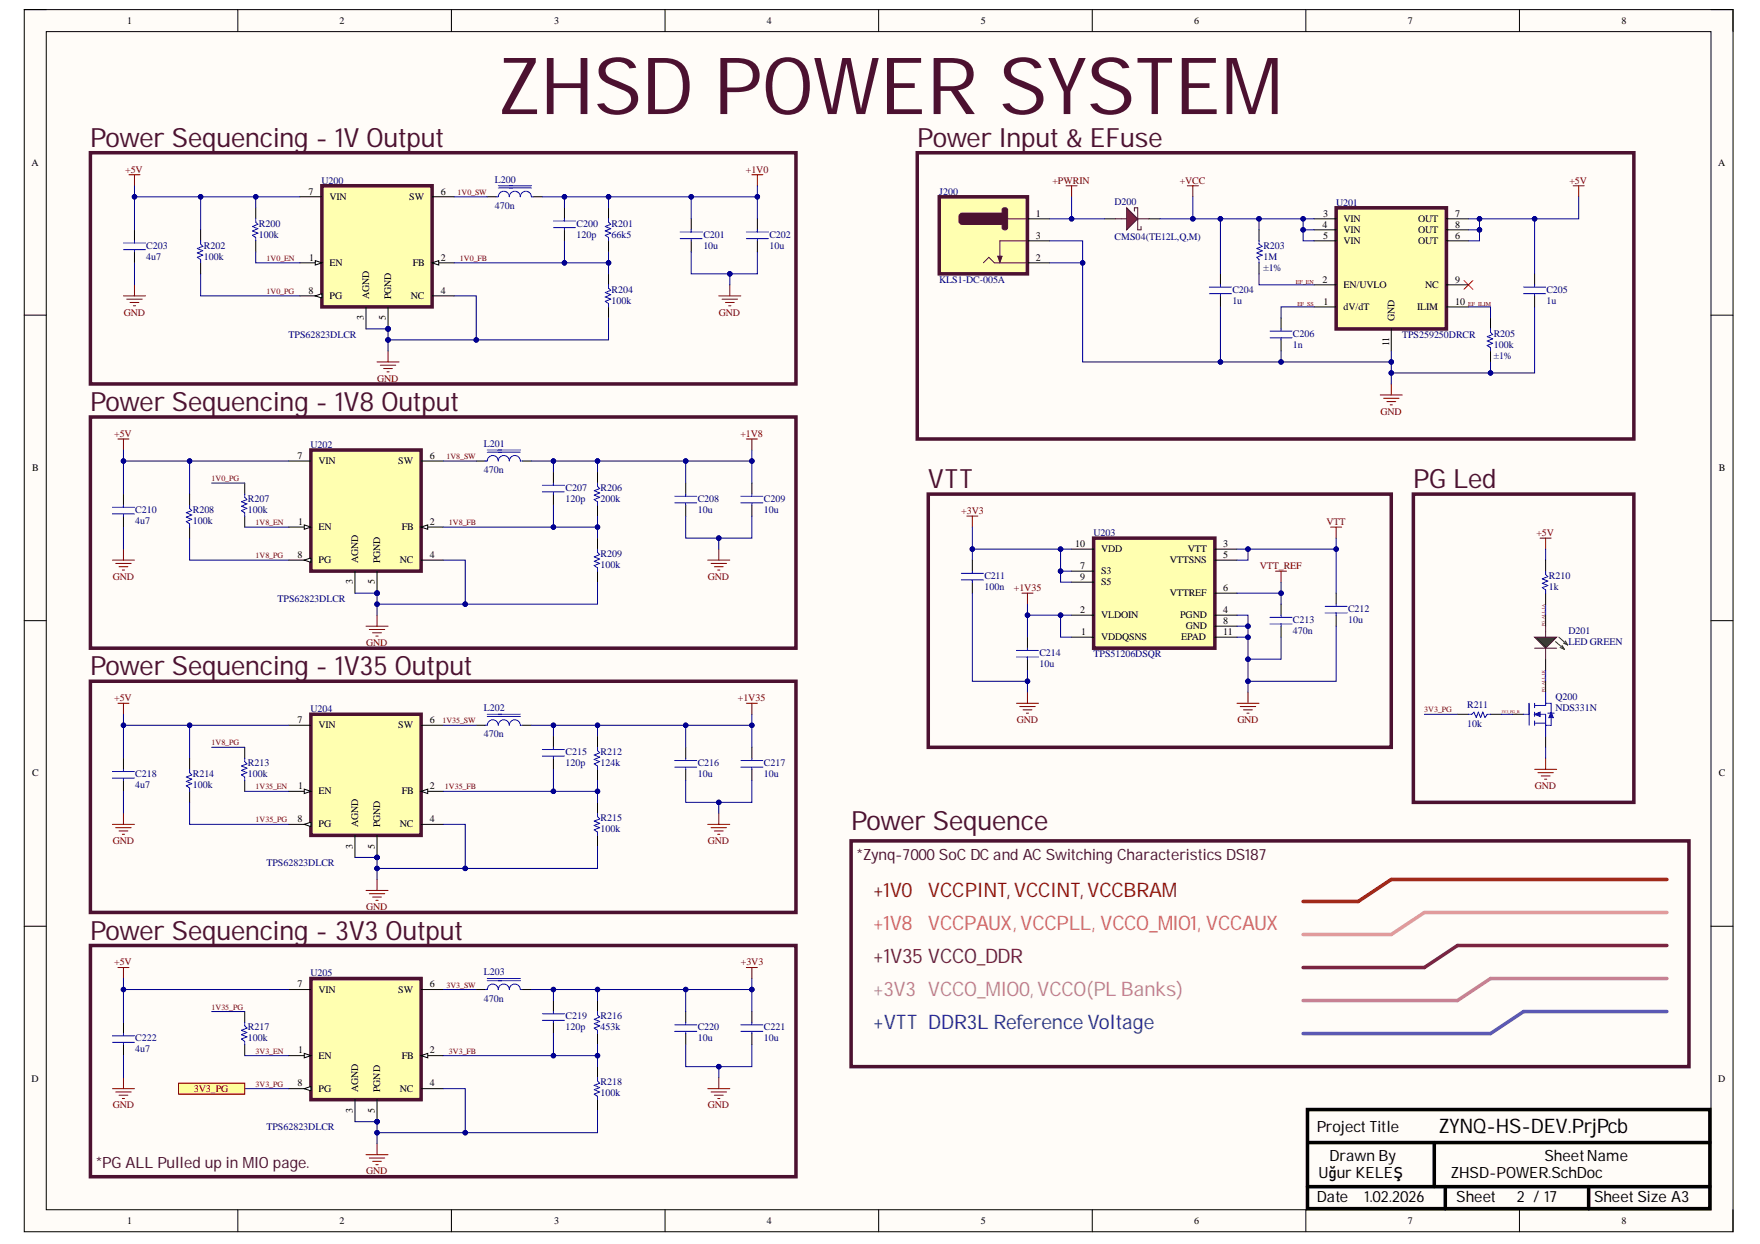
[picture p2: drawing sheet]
<svg xmlns="http://www.w3.org/2000/svg" width="297mm" height="210mm" viewBox="0 0 297 210" stroke-linecap="round" stroke-linejoin="round" font-family="sans-serif">
<defs><g id="words">
<text font-size="13.3" fill="#4c1130" x="84" y="19.2">ZHSD POWER SYSTEM</text>
<g font-size="4.5" fill="#4c1130">
<text x="15.2" y="24.8">Power Sequencing - 1V Output</text>
<text x="154.8" y="24.8">Power Input &amp; EFuse</text>
<text x="15.2" y="69.4">Power Sequencing - 1V8 Output</text>
<text x="156.7" y="82.4">VTT</text>
<text x="238.5" y="82.4">PG Led</text>
<text x="15.2" y="114">Power Sequencing - 1V35 Output</text>
<text x="143.6" y="140">Power Sequence</text>
<text x="15.2" y="158.6">Power Sequencing - 3V3 Output</text>
</g>
<g font-size="3.4" fill="#85200c">
<text x="147.4" y="151.4">+1V0</text>
<text x="156.7" y="151.4">VCCPINT, VCCINT, VCCBRAM</text>
</g>
<g font-size="3.4" fill="#e06666">
<text x="147.4" y="156.9">+1V8</text>
<text x="156.7" y="156.9">VCCPAUX, VCCPLL, VCCO_MIO1, VCCAUX</text>
</g>
<text font-size="3.4" fill="#741b47" x="147.4" y="162.5">+1V35 VCCO_DDR</text>
<text font-size="3.4" fill="#c27ba0" x="147.4" y="168.1">+3V3 VCCO_MIO0, VCCO(PL Banks)</text>
<text font-size="3.4" fill="#0b5394" x="147.4" y="173.6">+VTT DDR3L Reference Voltage</text>
<text font-size="3.4" x="242.8" y="191.1">ZYNQ-HS-DEV.PrjPcb</text>
<g font-size="2.6" fill="#4c1130">
<text x="144.6" y="145">*Zynq-7000 SoC DC and AC Switching Characteristics DS187</text>
<text x="16.1" y="197">*PG ALL Pulled up in MIO page.</text>
</g>
<g font-size="2.6">
<text x="222.3" y="191">Project Title</text>
<text x="224.4" y="195.9">Drawn By</text>
<text x="260.7" y="195.9">SheetName</text>
<text x="222.3" y="202.9">Date</text>
<text x="222.5" y="198.7">Uğur KELEŞ</text>
<text x="230.3" y="202.9">1.02.2026</text>
<text x="244.8" y="198.7">ZHSD-POWER.SchDoc</text>
<text x="245.8" y="202.9">Sheet</text>
<text x="256" y="202.9">2 / 17</text>
<text x="269" y="202.9">SheetSize A3</text>
</g>
<g font-size="1.7">
<text x="21.5" y="4">1</text>
<text x="57.3" y="4">2</text>
<text x="93.5" y="4">3</text>
<text x="129.4" y="4">4</text>
<text x="165.5" y="4">5</text>
<text x="201.6" y="4">6</text>
<text x="237.6" y="4">7</text>
<text x="273.7" y="4">8</text>
<text x="5.3" y="27.9">A</text>
<text x="290" y="27.9">A</text>
<text x="52.1" y="32.8">7</text>
<text x="55.6" y="33.8">VIN</text>
<text x="69.1" y="33.8">SW</text>
<text x="74.4" y="32.8">6</text>
<text x="174.8" y="36.6">1</text>
<text x="174.8" y="40.3">3</text>
<text x="223.2" y="38.4">4</text>
<text x="223.3" y="36.6">3</text>
<text x="223.3" y="40.3">5</text>
<text x="226.8" y="37.5">VIN</text>
<text x="226.8" y="39.3">VIN</text>
<text x="226.8" y="41.2">VIN</text>
<text x="239.4" y="41.2">OUT</text>
<text x="239.4" y="37.5">OUT</text>
<text x="239.4" y="39.3">OUT</text>
<text x="245.6" y="40.3">6</text>
<text x="245.6" y="36.6">7</text>
<text x="245.6" y="38.4">8</text>
<text x="52.2" y="44">1</text>
<text x="55.6" y="44.9">EN</text>
<text x="69.7" y="44.9">FB</text>
<text x="74.4" y="44">2</text>
<text x="174.8" y="44">2</text>
<text x="223.2" y="47.7">2</text>
<text x="245.6" y="47.7">9</text>
<text x="52.1" y="49.6">8</text>
<text x="55.6" y="50.5">PG</text>
<text x="61.4" y="53.9" transform="rotate(-90 61.4 53.9)">3</text>
<text x="62.3" y="50.5" transform="rotate(-90 62.3 50.5)">AGND</text>
<text x="66" y="50.5" transform="rotate(-90 66 50.5)">PGND</text>
<text x="69.3" y="50.5">NC</text>
<text x="74.4" y="49.6">4</text>
<text x="223.4" y="51.4">1</text>
<text x="226.8" y="52.3">dV/dT</text>
<text x="226.8" y="48.6">EN/UVLO</text>
<text x="239.2" y="52.3">ILIM</text>
<text x="240.5" y="48.6">NC</text>
<text x="245.6" y="51.4">10</text>
<text x="65.1" y="54" transform="rotate(-90 65.1 54)">5</text>
<text x="234.4" y="58.4" transform="rotate(-90 234.4 58.4)">11</text>
<text x="235.4" y="54.2" transform="rotate(-90 235.4 54.2)">GND</text>
<text x="50.2" y="77.4">7</text>
<text x="72.5" y="77.4">6</text>
<text x="5.4" y="79.5">B</text>
<text x="53.8" y="78.3">VIN</text>
<text x="67.2" y="78.3">SW</text>
<text x="290.1" y="79.5">B</text>
<text x="50.3" y="88.6">1</text>
<text x="53.8" y="89.5">EN</text>
<text x="67.8" y="89.5">FB</text>
<text x="72.5" y="88.6">2</text>
<text x="50.2" y="94.1">8</text>
<text x="53.8" y="95.1">PG</text>
<text x="60.5" y="95.1" transform="rotate(-90 60.5 95.1)">AGND</text>
<text x="64.2" y="95.1" transform="rotate(-90 64.2 95.1)">PGND</text>
<text x="67.5" y="95.1">NC</text>
<text x="72.5" y="94.1">4</text>
<text x="181.4" y="92.3">10</text>
<text x="182.3" y="96">7</text>
<text x="185.8" y="93.2">VDD</text>
<text x="197.4" y="95.1">VTTSNS</text>
<text x="200.5" y="93.2">VTT</text>
<text x="206.5" y="92.3">3</text>
<text x="206.5" y="94.1">5</text>
<text x="59.5" y="98.5" transform="rotate(-90 59.5 98.5)">3</text>
<text x="63.2" y="98.6" transform="rotate(-90 63.2 98.6)">5</text>
<text x="182.3" y="97.8">9</text>
<text x="185.8" y="96.9">S3</text>
<text x="185.8" y="98.8">S5</text>
<text x="197.4" y="100.6">VTTREF</text>
<text x="206.5" y="99.7">6</text>
<text x="182.3" y="103.4">2</text>
<text x="182.5" y="107.1">1</text>
<text x="185.8" y="104.3">VLDOIN</text>
<text x="199.2" y="104.3">PGND</text>
<text x="200.1" y="106.2">GND</text>
<text x="206.5" y="105.3">8</text>
<text x="206.5" y="103.4">4</text>
<text x="206.5" y="107.1">11</text>
<text x="185.8" y="108.1">VDDQSNS</text>
<text x="199.4" y="108.1">EPAD</text>
<text x="50.2" y="122">7</text>
<text x="53.8" y="122.9">VIN</text>
<text x="67.2" y="122.9">SW</text>
<text x="72.5" y="122">6</text>
<text x="5.4" y="131">C</text>
<text x="290.1" y="131">C</text>
<text x="50.3" y="133.1">1</text>
<text x="53.8" y="134.1">EN</text>
<text x="67.8" y="134.1">FB</text>
<text x="72.5" y="133.1">2</text>
<text x="50.2" y="138.7">8</text>
<text x="53.8" y="139.6">PG</text>
<text x="59.5" y="143.2" transform="rotate(-90 59.5 143.2)">3</text>
<text x="60.5" y="139.6" transform="rotate(-90 60.5 139.6)">AGND</text>
<text x="63.2" y="143.2" transform="rotate(-90 63.2 143.2)">5</text>
<text x="64.2" y="139.6" transform="rotate(-90 64.2 139.6)">PGND</text>
<text x="67.5" y="139.6">NC</text>
<text x="72.5" y="138.7">4</text>
<text x="50.2" y="166.6">7</text>
<text x="53.8" y="167.5">VIN</text>
<text x="67.2" y="167.5">SW</text>
<text x="72.5" y="166.6">6</text>
<text x="50.3" y="177.7">1</text>
<text x="53.8" y="178.6">EN</text>
<text x="67.8" y="178.6">FB</text>
<text x="72.5" y="177.7">2</text>
<text x="5.3" y="182.6">D</text>
<text x="50.2" y="183.3">8</text>
<text x="53.8" y="184.2">PG</text>
<text x="60.5" y="184.3" transform="rotate(-90 60.5 184.3)">AGND</text>
<text x="64.2" y="184.3" transform="rotate(-90 64.2 184.3)">PGND</text>
<text x="67.5" y="184.2">NC</text>
<text x="72.5" y="183.3">4</text>
<text x="290" y="182.6">D</text>
<text x="59.5" y="187.7" transform="rotate(-90 59.5 187.7)">3</text>
<text x="63.2" y="187.7" transform="rotate(-90 63.2 187.7)">5</text>
<text x="21.5" y="206.5">1</text>
<text x="57.3" y="206.5">2</text>
<text x="93.5" y="206.5">3</text>
<text x="129.4" y="206.5">4</text>
<text x="165.5" y="206.5">5</text>
<text x="201.6" y="206.5">6</text>
<text x="237.6" y="206.5">7</text>
<text x="273.7" y="206.5">8</text>
</g>
<g font-size="1.7" fill="#800000">
<text x="21.1" y="29.1">+5V</text>
<text x="125.9" y="29.1">+1V0</text>
<text x="177.6" y="31">+PWRIN</text>
<text x="199.1" y="31">+VCC</text>
<text x="264.9" y="31">+5V</text>
<text x="20.9" y="53.3">GND</text>
<text x="121.3" y="53.3">GND</text>
<text x="63.7" y="64.4">GND</text>
<text x="233" y="70">GND</text>
<text x="19.3" y="73.7">+5V</text>
<text x="125" y="73.7">+1V8</text>
<text x="162.2" y="86.7">+3V3</text>
<text x="223.9" y="88.6">VTT</text>
<text x="212.6" y="96">VTT_REF</text>
<text x="259.3" y="90.4">+5V</text>
<text x="19" y="97.8">GND</text>
<text x="119.5" y="97.8">GND</text>
<text x="171.1" y="99.7">+1V35</text>
<text x="61.8" y="109">GND</text>
<text x="19.3" y="118.3">+5V</text>
<text x="124.5" y="118.3">+1V35</text>
<text x="171.6" y="122">GND</text>
<text x="208.8" y="122">GND</text>
<text x="259.1" y="133.1">GND</text>
<text x="19" y="142.4">GND</text>
<text x="119.5" y="142.4">GND</text>
<text x="61.8" y="153.6">GND</text>
<text x="19.3" y="162.8">+5V</text>
<text x="125" y="162.8">+3V3</text>
<text x="32.7" y="184.2">3V3_PG</text>
<text x="19" y="187">GND</text>
<text x="119.5" y="187">GND</text>
<text x="61.8" y="198.1">GND</text>
</g>
<g font-size="1.7" fill="#000080">
<text x="54.3" y="31">U200</text>
<text x="83.5" y="30.8">L200</text>
<text x="83.5" y="35.2">470n</text>
<text x="158.5" y="32.8">J200</text>
<text x="188.1" y="34.5">D200</text>
<text x="225.5" y="34.7">U201</text>
<text x="24.7" y="42">C203</text>
<text x="34.4" y="42">R202</text>
<text x="43.7" y="38.2">R200</text>
<text x="43.7" y="40.1">100k</text>
<text x="97.3" y="38.2">C200</text>
<text x="97.3" y="40.1">120p</text>
<text x="103.2" y="38.2">R201</text>
<text x="103.2" y="40.1">66k5</text>
<text x="118.7" y="40.1">C201</text>
<text x="118.7" y="42">10u</text>
<text x="129.9" y="40.1">C202</text>
<text x="129.9" y="42">10u</text>
<text x="188.1" y="40.4">CMS04(TE12L,Q,M)</text>
<text x="213.2" y="42">R203</text>
<text x="24.7" y="43.8">4u7</text>
<text x="34.4" y="43.8">100k</text>
<text x="158.5" y="47.7">KLS1-DC-005A</text>
<text x="213.2" y="45.7">±1%</text>
<text x="213.2" y="43.8">1M</text>
<text x="103.2" y="49.4">R204</text>
<text x="103.2" y="51.2">100k</text>
<text x="208" y="49.4">C204</text>
<text x="208" y="51.2">1u</text>
<text x="261" y="49.4">C205</text>
<text x="261" y="51.2">1u</text>
<text x="48.7" y="57">TPS62823DLCR</text>
<text x="218.2" y="56.8">C206</text>
<text x="218.2" y="58.7">1n</text>
<text x="236.6" y="57">TPS259250DRCR</text>
<text x="252.1" y="56.8">R205</text>
<text x="252.1" y="58.7">100k</text>
<text x="252.1" y="60.5">±1%</text>
<text x="52.4" y="75.6">U202</text>
<text x="81.7" y="75.4">L201</text>
<text x="81.7" y="79.9">470n</text>
<text x="95.5" y="82.8">C207</text>
<text x="101.4" y="82.8">R206</text>
<text x="22.8" y="86.5">C210</text>
<text x="22.8" y="88.4">4u7</text>
<text x="32.6" y="86.5">R208</text>
<text x="32.6" y="88.4">100k</text>
<text x="41.9" y="84.7">R207</text>
<text x="41.9" y="86.5">100k</text>
<text x="95.5" y="84.7">120p</text>
<text x="101.4" y="84.7">200k</text>
<text x="117.8" y="84.7">C208</text>
<text x="117.8" y="86.5">10u</text>
<text x="128.9" y="84.7">C209</text>
<text x="128.9" y="86.5">10u</text>
<text x="101.4" y="94">R209</text>
<text x="101.4" y="95.8">100k</text>
<text x="184.6" y="90.4">U203</text>
<text x="46.8" y="101.6">TPS62823DLCR</text>
<text x="166.1" y="97.7">C211</text>
<text x="166.1" y="99.5">100n</text>
<text x="261.4" y="97.7">R210</text>
<text x="261.4" y="99.5">1k</text>
<text x="218.2" y="105.1">C213</text>
<text x="218.2" y="107">470n</text>
<text x="227.5" y="103.2">C212</text>
<text x="227.5" y="105.1">10u</text>
<text x="264.7" y="107">D201</text>
<text x="175.4" y="110.7">C214</text>
<text x="175.4" y="112.5">10u</text>
<text x="184.6" y="110.8">TPS51206DSQR</text>
<text x="264.7" y="108.8">LED GREEN</text>
<text x="81.7" y="120">L202</text>
<text x="247.6" y="119.5">R211</text>
<text x="262.5" y="118.1">Q200</text>
<text x="262.5" y="120">NDS331N</text>
<text x="52.4" y="120.1">U204</text>
<text x="81.7" y="124.4">470n</text>
<text x="247.6" y="122.7">10k</text>
<text x="22.8" y="131.1">C218</text>
<text x="32.6" y="131.1">R214</text>
<text x="41.9" y="129.2">R213</text>
<text x="41.9" y="131.1">100k</text>
<text x="95.5" y="127.4">C215</text>
<text x="95.5" y="129.2">120p</text>
<text x="101.4" y="127.4">R212</text>
<text x="101.4" y="129.2">124k</text>
<text x="117.8" y="129.2">C216</text>
<text x="117.8" y="131.1">10u</text>
<text x="128.9" y="129.2">C217</text>
<text x="128.9" y="131.1">10u</text>
<text x="22.8" y="133">4u7</text>
<text x="32.6" y="133">100k</text>
<text x="101.4" y="138.5">R215</text>
<text x="101.4" y="140.4">100k</text>
<text x="45" y="146.1">TPS62823DLCR</text>
<text x="52.4" y="164.7">U205</text>
<text x="81.7" y="164.5">L203</text>
<text x="41.9" y="173.8">R217</text>
<text x="81.7" y="169">470n</text>
<text x="95.5" y="172">C219</text>
<text x="95.5" y="173.8">120p</text>
<text x="101.4" y="172">R216</text>
<text x="101.4" y="173.8">453k</text>
<text x="117.8" y="173.8">C220</text>
<text x="128.9" y="173.8">C221</text>
<text x="22.8" y="175.7">C222</text>
<text x="22.8" y="177.5">4u7</text>
<text x="41.9" y="175.7">100k</text>
<text x="117.8" y="175.7">10u</text>
<text x="128.9" y="175.7">10u</text>
<text x="101.4" y="183.1">R218</text>
<text x="101.4" y="185">100k</text>
<text x="45" y="190.7">TPS62823DLCR</text>
</g>
<g font-size="1.4" fill="#800000">
<text x="77.2" y="32.9">1V0_SW</text>
<text x="45" y="44.1">1V0_EN</text>
<text x="77.6" y="44.1">1V0_FB</text>
<text x="45" y="49.6">1V0_PG</text>
<text x="75.3" y="77.5">1V8_SW</text>
<text x="35.7" y="81.2">1V0_PG</text>
<text x="43.1" y="88.6">1V8_EN</text>
<text x="75.8" y="88.6">1V8_FB</text>
<text x="43.1" y="94.2">1V8_PG</text>
<text x="35.7" y="125.8">1V8_PG</text>
<text x="74.7" y="122.1">1V35_SW</text>
<text x="240.4" y="120.2">3V3_PG</text>
<text x="43.1" y="133.2">1V35_EN</text>
<text x="75.1" y="133.2">1V35_FB</text>
<text x="43.1" y="138.8">1V35_PG</text>
<text x="75.3" y="166.6">3V3_SW</text>
<text x="35.7" y="170.4">1V35_PG</text>
<text x="43.1" y="177.8">3V3_EN</text>
<text x="75.8" y="177.8">3V3_FB</text>
<text x="43.1" y="183.4">3V3_PG</text>
</g>
<g font-size="1" fill="#800000">
<text x="218.7" y="47.9">EF_EN</text>
<text x="219" y="51.6">EF_SS</text>
<text x="247.8" y="51.6">EF_ILIM</text>
</g>
<g font-size=".7" fill="#800000">
<text x="260.7" y="105.7" transform="rotate(-90 260.7 105.7)">PG_ALL_LA</text>
<text x="260.7" y="116.8" transform="rotate(-90 260.7 116.8)">PG_ALL_LK</text>
<text x="253.4" y="120.4">3V3_PG_R</text>
</g>
</g></defs>
<path d="M4.1 1.6h288.4v206.2h-288.4z" fill-rule="evenodd" fill="#fffcf8"/>
<path d="M4.1 1.6h288.4v206.2h-288.4z" fill="none" stroke="#000" stroke-width=".17"/>
<path d="M7.8 5.3h281v198.8h-281z" fill-rule="evenodd" fill="#fffcf8"/>
<g fill="none" stroke="#000" stroke-width=".17">
<path d="M4.1 1.6h3.7M7.8 5.3h281v198.8h-281zM40.1 1.6v3.7M76.2 1.6v3.7M112.2 1.6v3.7M148.3 1.6v3.7M184.3 1.6v3.7M220.4 1.6v3.7M256.4 1.6v3.7M288.8 1.6h3.7v3.7M186.4 36.9h1.9M193.9 36.9h1.8"/>
<path d="M212.5 38.8v1.8M4.1 53.2h3.7M206 46.2v1.9M206 49.9v1.9M212.5 44.3v1.9M216.2 53.6v1.9M216.2 57.4v1.8M251.6 53.6v1.9M251.6 59.2v1.9M288.8 53.2h3.7M4.1 104.7h3.7M288.8 104.7h3.7"/>
<path d="M4.1 156.3h3.7M288.8 156.3h3.7M40.1 204.1v3.7M76.2 204.1v3.7M112.2 204.1v3.7M148.3 204.1v3.7M184.3 204.1v3.7M220.4 204.1v3.7M256.4 204.1v3.7M292.5 204.1v3.7"/>
</g>
<path d="M220.7 187.2h67.9v16.7h-67.9zM220.9 192.8h67.7M242.1 192.8v7.4M220.7 200.2h67.9M243.9 200.2v3.7M268.1 200.2v3.7" fill="none" stroke="#000" stroke-width=".59"/>
<path d="M247.1 47.3l1.5 1.5M248.6 47.3l-1.5 1.5" fill="none" stroke="#f00" stroke-width=".17"/>
<path d="M232.9 66.6h3.8M233.5 67.2h2.6M234.1 67.8h1.5M234.6 68.3h.4M234.8 64.8v1.8" fill="none" stroke="#800000" stroke-width=".17"/>
<path d="M204.1 49.6h3.7M204.1 48.4h3.7M206 48.1v.3M206 49.6v.3M212.5 40.6v.6l.5 .4-.9 .3 .9 .4-.9 .4 .9 .4-.9 .3 .4 .4v.5M214.3 57h3.8M214.3 55.9h3.8M216.2 55.5v.4M216.2 57v.4M251.6 55.5v.6l.3 .3-.9 .4 .9 .4-.9 .3 .9 .4-.9 .4 .6 .4v.5" fill="none" stroke="#00f" stroke-width=".17"/>
<path d="M189.2 36.9h1" fill="none" stroke="#4c1130" stroke-width=".17"/>
<path d="M190.2 35.1l1.8 1.8-1.8 1.9z" fill-rule="evenodd" fill="#741b47"/>
<path d="M188.3 36.9h.9M190.2 35.1l1.8 1.8-1.8 1.9zM191.5 35.6v-.5h.5v3.7h.6v-.6M192 36.9h1.9" fill="none" stroke="#4c1130" stroke-width=".17"/>
<path d="M179.9 31.3h1.9M180.9 31.3v1.9M200.4 31.3h1.8M201.3 31.3v1.9M265.5 31.3h1.9M266.4 31.3v1.9" fill="none" stroke="#800000" stroke-width=".17"/>
<path d="M259 46.2v1.9M259 49.9v1.9" fill="none" stroke="#000" stroke-width=".17"/>
<path d="M257.1 49.6h3.8M257.1 48.4h3.8M259 48.1v.3M259 49.6v.3" fill="none" stroke="#00f" stroke-width=".17"/>
<path d="M158.5 33.2h14.9v13h-14.9z" fill-rule="evenodd" fill="#ffffb0"/>
<path d="M158.5 33.2h14.9v13h-14.9z" fill="none" stroke="#4c1130" stroke-width=".59"/>
<path d="M173.4 36.9h3.7M173.4 40.6h3.7M173.4 44.3h3.7" fill="none" stroke="#000" stroke-width=".17"/>
<path d="M173.4 40.6h-4.6v3.4" fill="none" stroke="#4c1130" stroke-width=".17"/>
<path d="M168.4 43.2h.7l-.3 1.1z" fill="#4c1130"/>
<path d="M169.7 36.9h3.7M166 44.3l.9-.9 .9 .9h5.6M168.4 43.2h.7l-.3 1.1z" fill="none" stroke="#4c1130" stroke-width=".17"/>
<path d="M169.2 35.2l.3-.1a.43 .43 0 0 1 .6 .3v3a.47 .47 0 0 1-.5 .4 .47 .47 0 0 1-.5-.4z" fill="#4c1130"/>
<path d="M169.2 35.2l.3-.1a.43 .43 0 0 1 .6 .3v3a.47 .47 0 0 1-.5 .4 .47 .47 0 0 1-.5-.4z" fill="none" stroke="#4c1130" stroke-width=".17"/>
<path d="M162.1 36.4l.3-.2h6.5l.4 .2v.9v.2l-.4 .2h-6.5l-.2-.1-.1-.3z" fill="#4c1130"/>
<path d="M15.3 25.8h119v39h-119zM154.8 25.8h120.9v48.3h-120.9zM162.1 36.4l.3-.2h6.5l.4 .2v.9v.2l-.4 .2h-6.5l-.2-.1-.1-.3zM15.3 70.4h119v39h-119zM15.3 114.9h119v39.1h-119zM15.3 159.5h119v39h-119z" fill="none" stroke="#4c1130" stroke-width=".59"/>
<g fill="none" stroke="#800000" stroke-width=".17">
<path d="M21.8 29.5h1.8M22.7 29.5v1.8M126.9 29.5h1.9M127.8 29.5v1.8M20.8 49.9h3.8M21.4 50.5h2.6M22 51h1.4M22.5 51.6h.4M22.7 48.1v1.8M65.5 59.2v1.9M121.3 49.9h3.7M121.9 50.5h2.6"/>
<path d="M122.4 51h1.5M123 51.6h.4M123.2 48.1v1.8M19.9 74.1h1.9M20.8 74.1v1.8M63.6 61.1h3.8M64.2 61.6h2.6M64.7 62.2h1.5M65.3 62.7h.4M126 74.1h1.8M126.9 74.1v1.8M19 94.5h3.7"/>
<path d="M19.5 95.1h2.6M20.1 95.6h1.5M20.7 96.2h.3M20.8 92.7v1.8M119.4 94.5h3.8M120 95.1h2.6M120.6 95.6h1.5M121.1 96.2h.4M121.3 92.7v1.8M19.9 118.7h1.9M20.8 118.7v1.8M61.8 105.7h3.7"/>
<path d="M62.3 106.2h2.6M62.9 106.8h1.5M63.4 107.3h.4M63.6 103.8v1.9M126 118.7h1.8M126.9 118.7v1.8M19 139.1h3.7M19.5 139.7h2.6M20.8 137.2v1.9M119.4 139.1h3.8M120 139.7h2.6M121.3 137.2v1.9"/>
<path d="M20.1 140.2h1.5M20.7 140.8h.3M61.8 150.2h3.7M62.3 150.8h2.6M62.9 151.4h1.5M63.4 151.9h.4M63.6 148.4v1.8M120.6 140.2h1.5M121.1 140.8h.4M19.9 163.3h1.9M20.8 163.3v1.8M126 163.3h1.8"/>
<path d="M126.9 163.3v1.8M19 183.7h3.7M19.5 184.3h2.6M20.1 184.8h1.5M20.7 185.4h.3M20.8 181.8v1.9M61.8 194.8h3.7M62.3 195.4h2.6M62.9 196h1.5M63.4 196.5h.4M63.6 193v1.8M119.5 183.7h3.7"/>
<path d="M120 184.3h2.6M120.6 184.8h1.5M121.1 185.4h.4M121.3 181.8v1.9"/>
</g>
<g fill="none" stroke="#000" stroke-width=".17">
<path d="M22.7 38.8v1.8M82.2 33.2h1.5M90.1 33.2h1.4M95.3 35.1v1.8M95.3 38.8v1.8M102.7 35.1v1.8M116.7 36.9v1.9M127.8 36.9v1.9M22.7 42.5v1.8M102.7 40.6v1.9M116.7 40.6v1.9M127.8 40.6v1.9"/>
<path d="M80.4 77.8h1.5M88.2 77.8h1.5M93.4 79.6v1.9M100.8 79.6v1.9M20.8 83.4v1.8M20.8 87.1v1.8M93.4 83.4v1.8M100.8 85.2v1.9M115.7 81.5v1.9M115.7 85.2v1.9M126.9 81.5v1.9M126.9 85.2v1.9"/>
<path d="M20.8 127.9v1.9M20.8 131.7v1.8M80.4 122.4h1.5M88.2 122.4h1.5M93.4 124.2v1.9M93.4 127.9v1.9M115.7 126.1v1.8M115.7 129.8v1.9M126.9 126.1v1.8M126.9 129.8v1.9M20.8 172.5v1.9M20.8 176.3v1.8"/>
<path d="M80.4 167h1.5M88.2 167h1.5M93.4 168.8v1.9M93.4 172.5v1.9M100.8 168.8v1.9M100.8 174.4v1.9M115.7 170.7v1.8M115.7 174.4v1.9M126.9 170.7v1.8M126.9 174.4v1.9"/>
</g>
<g fill="none" stroke="#00f" stroke-width=".17">
<path d="M83.7 33.2h.4a.93 .93 0 0 1 .9-.9 .93 .93 0 0 1 1 .9 .93 .93 0 0 1 .9-.9 .93 .93 0 0 1 .9 .9 .93 .93 0 0 1 .9-.9 .93 .93 0 0 1 1 .9h.4M84.1 31.3h5.6M84.1 31.7h5.6M93.4 38.4h3.7M93.4 37.3h3.7M95.3 36.9v.4M95.3 38.4v.4M102.7 36.9v.6l.4 .3-1 .4 1 .4-1 .4 1 .3-1 .4 .6 .4v.5M114.8 39.1h3.7M116.7 38.8v.3M126 39.1h3.7M127.8 38.8v.3"/>
<path d="M20.8 42.1h3.8M20.8 41h3.8M22.7 40.6v.4M22.7 42.1v.4M114.8 40.3h3.7M116.7 40.3v.3M126 40.3h3.7M127.8 40.3v.3M81.9 77.8h.3a.93 .93 0 0 1 1-.9 .93 .93 0 0 1 .9 .9 .93 .93 0 0 1 .9-.9 .93 .93 0 0 1 1 .9 .93 .93 0 0 1 .9-.9 .93 .93 0 0 1 .9 .9h.4M82.2 75.9h5.6M82.2 76.3h5.6M19 86.7h3.7"/>
<path d="M19 85.6h3.7M20.8 85.2v.4M20.8 86.7v.4M91.5 83h3.8M91.5 81.9h3.8M93.4 81.5v.4M93.4 83v.4M100.8 81.5v.6l.4 .3-.9 .4 .9 .4-.9 .4 .9 .3-.9 .4 .5 .4v.5M113.9 84.8h3.7M113.9 83.7h3.7M115.7 83.4v.3M115.7 84.8v.4"/>
<path d="M125 84.8h3.8M125 83.7h3.8M126.9 83.4v.3M126.9 84.8v.4M19 131.3h3.7M19 130.2h3.7M20.8 129.8v.4M20.8 131.3v.4M81.9 122.4h.3a.93 .93 0 0 1 1-1 .93 .93 0 0 1 .9 1 .93 .93 0 0 1 .9-1 .93 .93 0 0 1 1 1 .93 .93 0 0 1 .9-1 .93 .93 0 0 1 .9 1h.4M82.2 120.5h5.6M82.2 120.9h5.6M91.5 127.6h3.8"/>
<path d="M91.5 126.5h3.8M93.4 126.1v.4M93.4 127.6v.3M113.9 129.4h3.7M113.9 128.3h3.7M115.7 127.9v.4M115.7 129.4v.4M125 129.4h3.8M125 128.3h3.8M126.9 127.9v.4M126.9 129.4v.4M19 175.9h3.7"/>
<path d="M19 174.8h3.7M20.8 174.4v.4M20.8 175.9v.4M81.9 167h.3a.93 .93 0 0 1 1-1 .93 .93 0 0 1 .9 1 .93 .93 0 0 1 .9-1 .93 .93 0 0 1 1 1 .93 .93 0 0 1 .9-1 .93 .93 0 0 1 .9 1h.4M82.2 165.1h5.6M82.2 165.5h5.6M91.5 172.2h3.8M91.5 171.1h3.8M93.4 170.7v.4M93.4 172.2v.3M100.8 170.7v.5l.4 .4-.9 .4 .9 .4-.9 .3 .9 .4-.9 .4 .5 .3v.6M113.9 174h3.7"/>
<path d="M113.9 172.9h3.7M115.7 172.5v.4M115.7 174v.4M125 174h3.8M125 172.9h3.8M126.9 172.5v.4M126.9 174v.4"/>
</g>
<path d="M281.3 148.4h-46.5l-5.6 3.7h-9.3" fill="none" stroke="#a61c00" stroke-width=".59"/>
<path d="M281.3 154h-40.9l-5.6 3.7h-14.9" fill="none" stroke="#ea9999" stroke-width=".59"/>
<path d="M281.3 159.5h-35.3l-5.6 3.8h-20.5" fill="none" stroke="#741b47" stroke-width=".59"/>
<path d="M281.3 165.1h-29.7l-5.6 3.7h-26.1" fill="none" stroke="#c27ba0" stroke-width=".59"/>
<path d="M281.3 170.7h-24.2l-5.5 3.7h-31.7" fill="none" stroke="#674ea7" stroke-width=".59"/>
<path d="M225.5 35.1h18.6v20.4h-18.6z" fill-rule="evenodd" fill="#ffffb0"/>
<path d="M225.5 35.1h18.6v20.4h-18.6z" fill="none" stroke="#4c1130" stroke-width=".59"/>
<path d="M221.8 36.9h3.7M221.8 38.8h3.7M244.1 36.9h3.7M244.1 38.8h3.7M221.8 51.8h3.7M221.8 48.1h3.7M221.8 40.6h3.7M234.8 55.5v3.7M244.1 51.8h3.7M244.1 48.1h3.7M244.1 40.6h3.7" fill="none" stroke="#000" stroke-width=".17"/>
<circle cx="65.5" cy="55.5" r=".37" fill="#000080"/>
<circle cx="65.5" cy="55.5" r=".37" fill="none" stroke="#000080" stroke-width=".17"/>
<path d="M54.3 31.3h18.6v20.5h-18.6z" fill-rule="evenodd" fill="#ffffb0"/>
<path d="M54.3 31.3h18.6v20.5h-18.6z" fill="none" stroke="#4c1130" stroke-width=".59"/>
<path d="M50.6 44.3h3.7" fill="none" stroke="#000" stroke-width=".17"/>
<path d="M53.2 44l1.1 .3-1.1 .4z" fill="#f8fcff"/>
<path d="M53.2 44l1.1 .3-1.1 .4zM72.9 44.3h3.8" fill="none" stroke="#000" stroke-width=".17"/>
<path d="M72.9 44.3l1.1-.3v.7z" fill="#f8fcff"/>
<path d="M61.8 51.8v3.7M65.5 51.8v3.7M72.9 44.3l1.1-.3v.7zM72.9 49.9h3.8" fill="none" stroke="#000" stroke-width=".17"/>
<circle cx="65.5" cy="55.5" r=".37" fill="#000080"/>
<circle cx="65.5" cy="55.5" r=".37" fill="none" stroke="#000080" stroke-width=".17"/>
<path d="M50.6 33.2h3.7M72.9 33.2h3.8M50.6 49.9h3.7" fill="none" stroke="#000" stroke-width=".17"/>
<path d="M53.2 49.9l1.1-.3v.7z" fill="#f8fcff"/>
<path d="M53.2 49.9l1.1-.3v.7z" fill="none" stroke="#000" stroke-width=".17"/>
<circle cx="63.6" cy="100.1" r=".37" fill="#000080"/>
<circle cx="63.6" cy="100.1" r=".37" fill="none" stroke="#000080" stroke-width=".17"/>
<path d="M52.5 75.9h18.6v20.5h-18.6z" fill-rule="evenodd" fill="#ffffb0"/>
<path d="M52.5 75.9h18.6v20.5h-18.6z" fill="none" stroke="#4c1130" stroke-width=".59"/>
<path d="M48.7 88.9h3.8" fill="none" stroke="#000" stroke-width=".17"/>
<path d="M51.4 88.6l1.1 .3-1.1 .4z" fill="#f8fcff"/>
<path d="M51.4 88.6l1.1 .3-1.1 .4zM71.1 88.9h3.7" fill="none" stroke="#000" stroke-width=".17"/>
<path d="M71.1 88.9l1.1-.3v.7z" fill="#f8fcff"/>
<path d="M59.9 96.4v3.7M63.6 96.4v3.7M71.1 88.9l1.1-.3v.7zM71.1 94.5h3.7" fill="none" stroke="#000" stroke-width=".17"/>
<circle cx="63.6" cy="100.1" r=".37" fill="#000080"/>
<circle cx="63.6" cy="100.1" r=".37" fill="none" stroke="#000080" stroke-width=".17"/>
<path d="M48.7 77.8h3.8M71.1 77.8h3.7M48.7 94.5h3.8" fill="none" stroke="#000" stroke-width=".17"/>
<path d="M51.4 94.5l1.1-.4v.8z" fill="#f8fcff"/>
<path d="M51.4 94.5l1.1-.4v.8z" fill="none" stroke="#000" stroke-width=".17"/>
<circle cx="63.6" cy="144.7" r=".37" fill="#000080"/>
<circle cx="63.6" cy="144.7" r=".37" fill="none" stroke="#000080" stroke-width=".17"/>
<path d="M52.5 120.5h18.6v20.5h-18.6z" fill-rule="evenodd" fill="#ffffb0"/>
<path d="M52.5 120.5h18.6v20.5h-18.6z" fill="none" stroke="#4c1130" stroke-width=".59"/>
<path d="M48.7 133.5h3.8" fill="none" stroke="#000" stroke-width=".17"/>
<path d="M51.4 133.2l1.1 .3-1.1 .4z" fill="#f8fcff"/>
<path d="M51.4 133.2l1.1 .3-1.1 .4zM71.1 133.5h3.7" fill="none" stroke="#000" stroke-width=".17"/>
<path d="M71.1 133.5l1.1-.3v.7z" fill="#f8fcff"/>
<path d="M71.1 133.5l1.1-.3v.7zM71.1 139.1h3.7M59.9 141v3.7M63.6 141v3.7" fill="none" stroke="#000" stroke-width=".17"/>
<circle cx="63.6" cy="144.7" r=".37" fill="#000080"/>
<circle cx="63.6" cy="144.7" r=".37" fill="none" stroke="#000080" stroke-width=".17"/>
<path d="M48.7 122.4h3.8M48.7 139.1h3.8M71.1 122.4h3.7" fill="none" stroke="#000" stroke-width=".17"/>
<path d="M51.4 139.1l1.1-.4v.8z" fill="#f8fcff"/>
<path d="M51.4 139.1l1.1-.4v.8z" fill="none" stroke="#000" stroke-width=".17"/>
<circle cx="63.6" cy="189.3" r=".37" fill="#000080"/>
<circle cx="63.6" cy="189.3" r=".37" fill="none" stroke="#000080" stroke-width=".17"/>
<path d="M52.5 165.1h18.6v20.4h-18.6z" fill-rule="evenodd" fill="#ffffb0"/>
<path d="M52.5 165.1h18.6v20.4h-18.6z" fill="none" stroke="#4c1130" stroke-width=".59"/>
<path d="M48.8 178.1h3.7" fill="none" stroke="#000" stroke-width=".17"/>
<path d="M51.4 177.7l1.1 .4-1.1 .4z" fill="#f8fcff"/>
<path d="M51.4 177.7l1.1 .4-1.1 .4zM71.1 178.1h3.7" fill="none" stroke="#000" stroke-width=".17"/>
<path d="M71.1 178.1l1.1-.4v.8z" fill="#f8fcff"/>
<path d="M71.1 178.1l1.1-.4v.8zM59.9 185.5v3.8M63.6 185.5v3.8M71.1 183.7h3.7" fill="none" stroke="#000" stroke-width=".17"/>
<circle cx="63.6" cy="189.3" r=".37" fill="#000080"/>
<circle cx="63.6" cy="189.3" r=".37" fill="none" stroke="#000080" stroke-width=".17"/>
<path d="M48.7 167h3.8M71.1 167h3.7M48.8 183.7h3.7" fill="none" stroke="#000" stroke-width=".17"/>
<path d="M51.4 183.7l1.1-.4v.8z" fill="#f8fcff"/>
<g fill="none" stroke="#000" stroke-width=".17">
<path d="M33.9 38.8v1.8M43.2 35.1v1.8M33.9 44.3v1.9M43.2 40.6v1.9M102.7 46.2v1.9M102.7 51.8v1.8M32 83.4v1.8M32 88.9v1.9M41.3 81.5v1.9M41.3 87.1v1.8M100.8 90.8v1.9M100.8 96.4v1.8"/>
<path d="M32 127.9v1.9M32 133.5v1.9M41.3 126.1v1.8M41.3 131.7v1.8M100.8 124.2v1.9M100.8 129.8v1.9M100.8 135.4v1.8M100.8 141v1.8M41.3 170.7v1.8M41.3 176.3v1.8M100.8 180v1.8M51.4 183.7l1.1-.4v.8z"/>
<path d="M100.8 185.5v1.9"/>
</g>
<path d="M43.2 36.9v.6l.3 .3-.9 .4 .9 .4-.9 .4 .9 .3-.9 .4 .6 .4v.5M33.9 40.6v.6l.3 .4-.9 .3 .9 .4-.9 .4 .9 .4-.9 .3 .6 .4v.5M102.7 48.1v.5l.4 .4-1 .4 1 .3-1 .4 1 .4-1 .4 .6 .3v.6M32 85.2v.6l.4 .4-1 .3 1 .4-1 .4 1 .3-1 .4 .6 .4v.5M41.3 83.4v.5l.4 .4-1 .4 1 .3-1 .4 1 .4-1 .4 .6 .3v.6M100.8 92.7v.5l.4 .4-.9 .4 .9 .3-.9 .4 .9 .4-.9 .3 .5 .4v.6M32 129.8v.6l.4 .3-1 .4 1 .4-1 .4 1 .3-1 .4 .6 .4v.5M41.3 127.9v.6l.4 .4-1 .4 1 .3-1 .4 1 .4-1 .3 .6 .4v.6M100.8 126.1v.6l.4 .3-.9 .4 .9 .4-.9 .3 .9 .4-.9 .4 .5 .4v.5M100.8 137.2v.6l.4 .4-.9 .3 .9 .4-.9 .4 .9 .4-.9 .3 .5 .4v.6M41.3 172.5v.6l.4 .4-.9 .3 .9 .4-.9 .4 .9 .4-.9 .3 .5 .4v.6M100.8 181.8v.6l.4 .4-.9 .3 .9 .4-.9 .4 .9 .4-.9 .3 .5 .4v.5" fill="none" stroke="#00f" stroke-width=".17"/>
<path d="M184.6 90.8h20.4v18.6h-20.4z" fill-rule="evenodd" fill="#ffffb0"/>
<path d="M156.7 83.4h78.1v42.7h-78.1zM184.6 90.8h20.4v18.6h-20.4z" fill="none" stroke="#4c1130" stroke-width=".59"/>
<g fill="none" stroke="#000" stroke-width=".17">
<path d="M164.1 94.5v1.9M164.1 98.2v1.9M180.9 96.4h3.7M180.9 98.2h3.7M180.9 92.7h3.7M205 92.7h3.8M205 94.5h3.8M173.4 107.5v1.9M173.4 111.2v1.9M180.9 103.8h3.7M180.9 107.5h3.7M205 105.7h3.8"/>
<path d="M205 103.8h3.8M205 107.5h3.8M205 100.1h3.8M216.2 101.9v1.9M216.2 105.7v1.8M225.5 100.1v1.8M225.5 103.8v1.9M260.9 115v1.8M255.3 120.5h1.8M260.9 124.2v1.9"/>
</g>
<g fill="none" stroke="#800000" stroke-width=".17">
<path d="M163.2 87.1h1.8M164.1 87.1v1.8M215.3 96.4h1.8M216.2 96.4v1.8M224.6 88.9h1.8M225.5 88.9v1.9M171.5 118.7h3.8M172.1 119.2h2.6M172.5 100.1h1.8M172.7 119.8h1.5M173.4 100.1v1.8M173.4 116.8v1.9"/>
<path d="M208.8 118.7h3.7M209.3 119.2h2.6M209.9 119.8h1.5M210.6 116.8v1.9M173.2 120.3h.4M210.4 120.3h.4"/>
</g>
<g fill="none" stroke="#00f" stroke-width=".17">
<path d="M162.2 97.9h3.8M162.2 96.7h3.8M164.1 96.4v.3M164.1 97.9v.3M171.5 110.9h3.8M171.5 109.8h3.8M173.4 109.4v.4M173.4 110.9v.3M214.3 105.3h3.8M214.3 104.2h3.8M216.2 103.8v.4M216.2 105.3v.4"/>
<path d="M223.6 103.4h3.8M223.6 102.3h3.8M225.5 101.9v.4M225.5 103.4v.4M258.1 118.7v3.7M259 118.7v.7M257.1 120.5h1M259 120.2v.7M259 121.6v.8"/>
</g>
<path d="M259 120.5l.9-.3v.7z" fill-rule="evenodd" fill="#00f"/>
<path d="M260.9 116.8v2.2h-1.9M260.9 118.7h.9v3.7h-.9M259 120.5l.9-.3v.7zM259 122h1.9M259.9 120.5h1v3.7" fill="none" stroke="#00f" stroke-width=".17"/>
<path d="M261.8 120.2l.4 .9h-.8z" fill="#00f"/>
<path d="M261.2 120.3h1.1M261.8 120.2l.4 .9h-.8z" fill="none" stroke="#00f" stroke-width=".17"/>
<path d="M259 129.8h3.7M259.6 130.4h2.6M260.1 130.9h1.5M260.7 131.5h.3M260.9 128v1.8" fill="none" stroke="#800000" stroke-width=".17"/>
<path d="M260.9 103.8v1.9M260.9 111.2v1.9" fill="none" stroke="#000" stroke-width=".17"/>
<path d="M260.9 106.6v.9" fill="none" stroke="#4c1130" stroke-width=".17"/>
<path d="M259 107.5h3.7l-1.8 1.9z" fill-rule="evenodd" fill="#274e13"/>
<path d="M259 107.5h3.7l-1.8 1.9zM259 109.4h3.7M260.9 105.7v.9M260.9 109.4v1.8" fill="none" stroke="#4c1130" stroke-width=".17"/>
<path d="M262.5 108.3l1.5 1.3M263.1 107.5l1.5 1.3M263.3 109.3l.7 .3M263.6 108.9l.4 .7M263.9 108.5l.7 .3M264.2 108.1l.4 .7" fill="none" stroke="#274e13" stroke-width=".17"/>
<path d="M259.9 90.8h1.9M260.9 90.8v1.9" fill="none" stroke="#800000" stroke-width=".17"/>
<path d="M246 120.5h1.8M251.6 120.5h1.8" fill="none" stroke="#000" stroke-width=".17"/>
<path d="M247.8 120.5h.6l.4-.3 .3 .9 .4-.9 .4 .9 .4-.9 .3 .9 .4-.6h.6" fill="none" stroke="#00f" stroke-width=".17"/>
<path d="M238.5 83.4h37.2v52h-37.2zM143.6 141.9h141.4v38.1h-141.4z" fill="none" stroke="#4c1130" stroke-width=".59"/>
<path d="M219.9 36.9h1.9" fill="none" stroke="#000080" stroke-width=".17"/>
<circle cx="219.9" cy="36.9" r=".37" fill="#000080"/>
<g fill="none" stroke="#000080" stroke-width=".17">
<path d="M219.9 38.8h1.9"/>
<circle cx="219.9" cy="36.9" r=".37"/>
</g>
<circle cx="219.9" cy="38.8" r=".37" fill="#000080"/>
<g fill="none" stroke="#000080" stroke-width=".17">
<path d="M234.8 59.2v5.6"/>
<circle cx="219.9" cy="38.8" r=".37"/>
</g>
<circle cx="234.8" cy="61.1" r=".37" fill="#000080"/>
<circle cx="234.8" cy="61.1" r=".37" fill="none" stroke="#000080" stroke-width=".17"/>
<circle cx="234.8" cy="62.9" r=".37" fill="#000080"/>
<g fill="none" stroke="#000080" stroke-width=".17">
<path d="M251.6 61.1v1.8h-16.8"/>
<circle cx="234.8" cy="62.9" r=".37"/>
</g>
<circle cx="234.8" cy="62.9" r=".37" fill="#000080"/>
<circle cx="234.8" cy="62.9" r=".37" fill="none" stroke="#000080" stroke-width=".17"/>
<circle cx="251.6" cy="62.9" r=".37" fill="#000080"/>
<g fill="none" stroke="#000080" stroke-width=".17">
<path d="M247.8 36.9h1.9v3.7h-1.9M247.8 51.8h3.8v1.8"/>
<circle cx="251.6" cy="62.9" r=".37"/>
</g>
<circle cx="249.7" cy="38.8" r=".37" fill="#000080"/>
<circle cx="249.7" cy="38.8" r=".37" fill="none" stroke="#000080" stroke-width=".17"/>
<circle cx="249.7" cy="36.9" r=".37" fill="#000080"/>
<g fill="none" stroke="#000080" stroke-width=".17">
<path d="M247.8 38.8h1.9"/>
<circle cx="249.7" cy="36.9" r=".37"/>
</g>
<circle cx="249.7" cy="38.8" r=".37" fill="#000080"/>
<g fill="none" stroke="#000080" stroke-width=".17">
<path d="M212.5 38.8v-1.9h7.4v3.7h1.9"/>
<circle cx="249.7" cy="38.8" r=".37"/>
</g>
<circle cx="219.9" cy="38.8" r=".37" fill="#000080"/>
<circle cx="219.9" cy="38.8" r=".37" fill="none" stroke="#000080" stroke-width=".17"/>
<circle cx="219.9" cy="36.9" r=".37" fill="#000080"/>
<circle cx="219.9" cy="36.9" r=".37" fill="none" stroke="#000080" stroke-width=".17"/>
<circle cx="212.5" cy="36.9" r=".37" fill="#000080"/>
<g fill="none" stroke="#000080" stroke-width=".17">
<path d="M212.5 46.2v1.9h9.3M216.2 59.2v1.9h18.6M221.8 51.8h-5.6v1.8"/>
<circle cx="212.5" cy="36.9" r=".37"/>
</g>
<circle cx="234.8" cy="61.1" r=".37" fill="#000080"/>
<circle cx="234.8" cy="61.1" r=".37" fill="none" stroke="#000080" stroke-width=".17"/>
<circle cx="216.2" cy="61.1" r=".37" fill="#000080"/>
<g fill="none" stroke="#000080" stroke-width=".17">
<path d="M177.1 44.3h5.6"/>
<circle cx="216.2" cy="61.1" r=".37"/>
</g>
<circle cx="182.7" cy="44.4" r=".37" fill="#000080"/>
<g fill="none" stroke="#000080" stroke-width=".17">
<path d="M177.1 36.9h9.3"/>
<circle cx="182.7" cy="44.4" r=".37"/>
</g>
<circle cx="180.9" cy="36.9" r=".37" fill="#000080"/>
<g fill="none" stroke="#000080" stroke-width=".17">
<path d="M180.9 33.2v3.7"/>
<circle cx="180.9" cy="36.9" r=".37"/>
</g>
<circle cx="180.9" cy="36.9" r=".37" fill="#000080"/>
<g fill="none" stroke="#000080" stroke-width=".17">
<path d="M201.3 33.2v3.7"/>
<circle cx="180.9" cy="36.9" r=".37"/>
</g>
<circle cx="201.3" cy="36.9" r=".37" fill="#000080"/>
<g fill="none" stroke="#000080" stroke-width=".17">
<path d="M249.7 36.9h9.3v9.3"/>
<circle cx="201.3" cy="36.9" r=".37"/>
</g>
<circle cx="249.7" cy="36.9" r=".37" fill="#000080"/>
<circle cx="249.7" cy="36.9" r=".37" fill="none" stroke="#000080" stroke-width=".17"/>
<circle cx="259" cy="36.9" r=".37" fill="#000080"/>
<g fill="none" stroke="#000080" stroke-width=".17">
<path d="M259 51.8v11.1h-7.4"/>
<circle cx="259" cy="36.9" r=".37"/>
</g>
<circle cx="251.6" cy="62.9" r=".37" fill="#000080"/>
<g fill="none" stroke="#000080" stroke-width=".17">
<path d="M266.4 33.2v3.7h-7.4"/>
<circle cx="251.6" cy="62.9" r=".37"/>
</g>
<circle cx="259" cy="36.9" r=".37" fill="#000080"/>
<g fill="none" stroke="#000080" stroke-width=".17">
<path d="M61.8 55.5h3.7"/>
<circle cx="259" cy="36.9" r=".37"/>
</g>
<circle cx="65.5" cy="55.5" r=".37" fill="#000080"/>
<g fill="none" stroke="#000080" stroke-width=".17">
<path d="M65.5 55.5v1.9"/>
<circle cx="65.5" cy="55.5" r=".37"/>
</g>
<circle cx="65.5" cy="55.5" r=".37" fill="#000080"/>
<circle cx="65.5" cy="55.5" r=".37" fill="none" stroke="#000080" stroke-width=".17"/>
<circle cx="65.5" cy="57.4" r=".37" fill="#000080"/>
<g fill="none" stroke="#000080" stroke-width=".17">
<path d="M76.7 49.9h3.7v7.5h-14.9"/>
<circle cx="65.5" cy="57.4" r=".37"/>
</g>
<circle cx="80.4" cy="57.4" r=".37" fill="#000080"/>
<circle cx="80.4" cy="57.4" r=".37" fill="none" stroke="#000080" stroke-width=".17"/>
<circle cx="65.5" cy="57.4" r=".37" fill="#000080"/>
<g fill="none" stroke="#000080" stroke-width=".17">
<path d="M76.7 33.2h5.5M22.7 44.3v3.8M43.2 42.5v1.8h7.4M102.7 42.5v1.8h-26"/>
<circle cx="65.5" cy="57.4" r=".37"/>
</g>
<circle cx="95.3" cy="44.4" r=".37" fill="#000080"/>
<circle cx="95.3" cy="44.4" r=".37" fill="none" stroke="#000080" stroke-width=".17"/>
<circle cx="102.7" cy="44.4" r=".37" fill="#000080"/>
<g fill="none" stroke="#000080" stroke-width=".17">
<path d="M102.7 53.6v3.8h-22.3"/>
<circle cx="102.7" cy="44.4" r=".37"/>
</g>
<circle cx="80.4" cy="57.4" r=".37" fill="#000080"/>
<g fill="none" stroke="#000080" stroke-width=".17">
<path d="M116.7 42.5v3.7h11.1v-3.7"/>
<circle cx="80.4" cy="57.4" r=".37"/>
</g>
<circle cx="123.2" cy="46.2" r=".37" fill="#000080"/>
<g fill="none" stroke="#000080" stroke-width=".17">
<path d="M123.2 46.2v1.9"/>
<circle cx="123.2" cy="46.2" r=".37"/>
</g>
<circle cx="123.2" cy="46.2" r=".37" fill="#000080"/>
<g fill="none" stroke="#000080" stroke-width=".17">
<path d="M33.9 33.2v5.6M33.9 46.2v3.7h16.7"/>
<circle cx="123.2" cy="46.2" r=".37"/>
</g>
<circle cx="33.9" cy="33.2" r=".37" fill="#000080"/>
<g fill="none" stroke="#000080" stroke-width=".17">
<path d="M22.7 31.3v1.9h27.9"/>
<circle cx="33.9" cy="33.2" r=".37"/>
</g>
<circle cx="22.7" cy="33.2" r=".37" fill="#000080"/>
<circle cx="22.7" cy="33.2" r=".37" fill="none" stroke="#000080" stroke-width=".17"/>
<circle cx="33.9" cy="33.2" r=".37" fill="#000080"/>
<circle cx="33.9" cy="33.2" r=".37" fill="none" stroke="#000080" stroke-width=".17"/>
<circle cx="43.2" cy="33.2" r=".37" fill="#000080"/>
<g fill="none" stroke="#000080" stroke-width=".17">
<path d="M102.7 33.2v1.9"/>
<circle cx="43.2" cy="33.2" r=".37"/>
</g>
<circle cx="102.7" cy="33.2" r=".37" fill="#000080"/>
<g fill="none" stroke="#000080" stroke-width=".17">
<path d="M102.7 44.3v1.9"/>
<circle cx="102.7" cy="33.2" r=".37"/>
</g>
<circle cx="102.7" cy="44.4" r=".37" fill="#000080"/>
<g fill="none" stroke="#000080" stroke-width=".17">
<path d="M95.3 40.6v3.7"/>
<circle cx="102.7" cy="44.4" r=".37"/>
</g>
<circle cx="95.3" cy="44.4" r=".37" fill="#000080"/>
<g fill="none" stroke="#000080" stroke-width=".17">
<path d="M95.3 33.2v1.9"/>
<circle cx="95.3" cy="44.4" r=".37"/>
</g>
<circle cx="95.3" cy="33.2" r=".37" fill="#000080"/>
<g fill="none" stroke="#000080" stroke-width=".17">
<path d="M43.2 33.2v1.9"/>
<circle cx="95.3" cy="33.2" r=".37"/>
</g>
<circle cx="43.2" cy="33.2" r=".37" fill="#000080"/>
<g fill="none" stroke="#000080" stroke-width=".17">
<path d="M22.7 33.2v5.6"/>
<circle cx="43.2" cy="33.2" r=".37"/>
</g>
<circle cx="22.7" cy="33.2" r=".37" fill="#000080"/>
<g fill="none" stroke="#000080" stroke-width=".17">
<path d="M59.9 100.1h3.7"/>
<circle cx="22.7" cy="33.2" r=".37"/>
</g>
<circle cx="63.6" cy="100.1" r=".37" fill="#000080"/>
<g fill="none" stroke="#000080" stroke-width=".17">
<path d="M63.6 100.1v3.7"/>
<circle cx="63.6" cy="100.1" r=".37"/>
</g>
<circle cx="63.6" cy="100.1" r=".37" fill="#000080"/>
<circle cx="63.6" cy="100.1" r=".37" fill="none" stroke="#000080" stroke-width=".17"/>
<circle cx="63.6" cy="101.9" r=".37" fill="#000080"/>
<g fill="none" stroke="#000080" stroke-width=".17">
<path d="M74.8 94.5h3.7v7.4h-14.9"/>
<circle cx="63.6" cy="101.9" r=".37"/>
</g>
<circle cx="78.5" cy="101.9" r=".37" fill="#000080"/>
<circle cx="78.5" cy="101.9" r=".37" fill="none" stroke="#000080" stroke-width=".17"/>
<circle cx="63.6" cy="101.9" r=".37" fill="#000080"/>
<g fill="none" stroke="#000080" stroke-width=".17">
<path d="M74.8 77.8h5.6M20.8 88.9v3.8M41.3 88.9h7.4M100.8 87.1v1.8h-26"/>
<circle cx="63.6" cy="101.9" r=".37"/>
</g>
<circle cx="93.4" cy="88.9" r=".37" fill="#000080"/>
<circle cx="93.4" cy="88.9" r=".37" fill="none" stroke="#000080" stroke-width=".17"/>
<circle cx="100.8" cy="88.9" r=".37" fill="#000080"/>
<g fill="none" stroke="#000080" stroke-width=".17">
<path d="M100.8 98.2v3.7h-22.3"/>
<circle cx="100.8" cy="88.9" r=".37"/>
</g>
<circle cx="78.5" cy="101.9" r=".37" fill="#000080"/>
<g fill="none" stroke="#000080" stroke-width=".17">
<path d="M126.9 75.9v1.9h-11.2"/>
<circle cx="78.5" cy="101.9" r=".37"/>
</g>
<circle cx="115.7" cy="77.8" r=".37" fill="#000080"/>
<circle cx="115.7" cy="77.8" r=".37" fill="none" stroke="#000080" stroke-width=".17"/>
<circle cx="126.9" cy="77.8" r=".37" fill="#000080"/>
<g fill="none" stroke="#000080" stroke-width=".17">
<path d="M126.9 77.8v3.7"/>
<circle cx="126.9" cy="77.8" r=".37"/>
</g>
<circle cx="126.9" cy="77.8" r=".37" fill="#000080"/>
<g fill="none" stroke="#000080" stroke-width=".17">
<path d="M115.7 87.1v3.7h11.2v-3.7"/>
<circle cx="126.9" cy="77.8" r=".37"/>
</g>
<circle cx="121.3" cy="90.8" r=".37" fill="#000080"/>
<g fill="none" stroke="#000080" stroke-width=".17">
<path d="M121.3 90.8v1.9"/>
<circle cx="121.3" cy="90.8" r=".37"/>
</g>
<circle cx="121.3" cy="90.8" r=".37" fill="#000080"/>
<g fill="none" stroke="#000080" stroke-width=".17">
<path d="M32 77.8v5.6M32 90.8v3.7h16.7"/>
<circle cx="121.3" cy="90.8" r=".37"/>
</g>
<circle cx="32" cy="77.8" r=".37" fill="#000080"/>
<g fill="none" stroke="#000080" stroke-width=".17">
<path d="M20.8 75.9v1.9h27.9"/>
<circle cx="32" cy="77.8" r=".37"/>
</g>
<circle cx="20.8" cy="77.8" r=".37" fill="#000080"/>
<circle cx="20.8" cy="77.8" r=".37" fill="none" stroke="#000080" stroke-width=".17"/>
<circle cx="32" cy="77.8" r=".37" fill="#000080"/>
<g fill="none" stroke="#000080" stroke-width=".17">
<path d="M100.8 77.8v1.8"/>
<circle cx="32" cy="77.8" r=".37"/>
</g>
<circle cx="100.8" cy="77.8" r=".37" fill="#000080"/>
<g fill="none" stroke="#000080" stroke-width=".17">
<path d="M100.8 88.9v1.9"/>
<circle cx="100.8" cy="77.8" r=".37"/>
</g>
<circle cx="100.8" cy="88.9" r=".37" fill="#000080"/>
<g fill="none" stroke="#000080" stroke-width=".17">
<path d="M93.4 85.2v3.7"/>
<circle cx="100.8" cy="88.9" r=".37"/>
</g>
<circle cx="93.4" cy="88.9" r=".37" fill="#000080"/>
<g fill="none" stroke="#000080" stroke-width=".17">
<path d="M93.4 77.8v1.8"/>
<circle cx="93.4" cy="88.9" r=".37"/>
</g>
<circle cx="93.4" cy="77.8" r=".37" fill="#000080"/>
<g fill="none" stroke="#000080" stroke-width=".17">
<path d="M89.7 77.8h26v3.7"/>
<circle cx="93.4" cy="77.8" r=".37"/>
</g>
<circle cx="115.7" cy="77.8" r=".37" fill="#000080"/>
<circle cx="115.7" cy="77.8" r=".37" fill="none" stroke="#000080" stroke-width=".17"/>
<circle cx="100.8" cy="77.8" r=".37" fill="#000080"/>
<circle cx="100.8" cy="77.8" r=".37" fill="none" stroke="#000080" stroke-width=".17"/>
<circle cx="93.4" cy="77.8" r=".37" fill="#000080"/>
<g fill="none" stroke="#000080" stroke-width=".17">
<path d="M20.8 77.8v5.6"/>
<circle cx="93.4" cy="77.8" r=".37"/>
</g>
<circle cx="20.8" cy="77.8" r=".37" fill="#000080"/>
<g fill="none" stroke="#000080" stroke-width=".17">
<path d="M35.7 81.5h5.6M59.9 144.7h3.7"/>
<circle cx="20.8" cy="77.8" r=".37"/>
</g>
<circle cx="63.6" cy="144.7" r=".37" fill="#000080"/>
<g fill="none" stroke="#000080" stroke-width=".17">
<path d="M63.6 144.7v3.7"/>
<circle cx="63.6" cy="144.7" r=".37"/>
</g>
<circle cx="63.6" cy="144.7" r=".37" fill="#000080"/>
<circle cx="63.6" cy="144.7" r=".37" fill="none" stroke="#000080" stroke-width=".17"/>
<circle cx="63.6" cy="146.5" r=".37" fill="#000080"/>
<g fill="none" stroke="#000080" stroke-width=".17">
<path d="M74.8 139.1h3.7v7.4h-14.9"/>
<circle cx="63.6" cy="146.5" r=".37"/>
</g>
<circle cx="78.5" cy="146.5" r=".37" fill="#000080"/>
<circle cx="78.5" cy="146.5" r=".37" fill="none" stroke="#000080" stroke-width=".17"/>
<circle cx="63.6" cy="146.5" r=".37" fill="#000080"/>
<g fill="none" stroke="#000080" stroke-width=".17">
<path d="M20.8 133.5v3.7M41.3 133.5h7.4M74.8 122.4h5.6M100.8 131.7v1.8h-26"/>
<circle cx="63.6" cy="146.5" r=".37"/>
</g>
<circle cx="93.4" cy="133.5" r=".37" fill="#000080"/>
<circle cx="93.4" cy="133.5" r=".37" fill="none" stroke="#000080" stroke-width=".17"/>
<circle cx="100.8" cy="133.5" r=".37" fill="#000080"/>
<g fill="none" stroke="#000080" stroke-width=".17">
<path d="M100.8 142.8v3.7h-22.3"/>
<circle cx="100.8" cy="133.5" r=".37"/>
</g>
<circle cx="78.5" cy="146.5" r=".37" fill="#000080"/>
<g fill="none" stroke="#000080" stroke-width=".17">
<path d="M126.9 120.5v1.9h-11.2"/>
<circle cx="78.5" cy="146.5" r=".37"/>
</g>
<circle cx="115.7" cy="122.4" r=".37" fill="#000080"/>
<circle cx="115.7" cy="122.4" r=".37" fill="none" stroke="#000080" stroke-width=".17"/>
<circle cx="126.9" cy="122.4" r=".37" fill="#000080"/>
<g fill="none" stroke="#000080" stroke-width=".17">
<path d="M126.9 122.4v3.7"/>
<circle cx="126.9" cy="122.4" r=".37"/>
</g>
<circle cx="126.9" cy="122.4" r=".37" fill="#000080"/>
<g fill="none" stroke="#000080" stroke-width=".17">
<path d="M115.7 131.7v3.7h11.2v-3.7"/>
<circle cx="126.9" cy="122.4" r=".37"/>
</g>
<circle cx="121.3" cy="135.4" r=".37" fill="#000080"/>
<g fill="none" stroke="#000080" stroke-width=".17">
<path d="M121.3 135.4v1.8"/>
<circle cx="121.3" cy="135.4" r=".37"/>
</g>
<circle cx="121.3" cy="135.4" r=".37" fill="#000080"/>
<g fill="none" stroke="#000080" stroke-width=".17">
<path d="M32 135.4v3.7h16.7M32 122.4v5.5"/>
<circle cx="121.3" cy="135.4" r=".37"/>
</g>
<circle cx="32" cy="122.4" r=".37" fill="#000080"/>
<g fill="none" stroke="#000080" stroke-width=".17">
<path d="M20.8 120.5v1.9h27.9"/>
<circle cx="32" cy="122.4" r=".37"/>
</g>
<circle cx="20.8" cy="122.4" r=".37" fill="#000080"/>
<circle cx="20.8" cy="122.4" r=".37" fill="none" stroke="#000080" stroke-width=".17"/>
<circle cx="32" cy="122.4" r=".37" fill="#000080"/>
<g fill="none" stroke="#000080" stroke-width=".17">
<path d="M100.8 122.4v1.8"/>
<circle cx="32" cy="122.4" r=".37"/>
</g>
<circle cx="100.8" cy="122.4" r=".37" fill="#000080"/>
<g fill="none" stroke="#000080" stroke-width=".17">
<path d="M100.8 133.5v1.9"/>
<circle cx="100.8" cy="122.4" r=".37"/>
</g>
<circle cx="100.8" cy="133.5" r=".37" fill="#000080"/>
<g fill="none" stroke="#000080" stroke-width=".17">
<path d="M93.4 129.8v3.7"/>
<circle cx="100.8" cy="133.5" r=".37"/>
</g>
<circle cx="93.4" cy="133.5" r=".37" fill="#000080"/>
<g fill="none" stroke="#000080" stroke-width=".17">
<path d="M93.4 122.4v1.8"/>
<circle cx="93.4" cy="133.5" r=".37"/>
</g>
<circle cx="93.4" cy="122.4" r=".37" fill="#000080"/>
<g fill="none" stroke="#000080" stroke-width=".17">
<path d="M89.7 122.4h26v3.7"/>
<circle cx="93.4" cy="122.4" r=".37"/>
</g>
<circle cx="115.7" cy="122.4" r=".37" fill="#000080"/>
<circle cx="115.7" cy="122.4" r=".37" fill="none" stroke="#000080" stroke-width=".17"/>
<circle cx="100.8" cy="122.4" r=".37" fill="#000080"/>
<circle cx="100.8" cy="122.4" r=".37" fill="none" stroke="#000080" stroke-width=".17"/>
<circle cx="93.4" cy="122.4" r=".37" fill="#000080"/>
<g fill="none" stroke="#000080" stroke-width=".17">
<path d="M20.8 122.4v5.5"/>
<circle cx="93.4" cy="122.4" r=".37"/>
</g>
<circle cx="20.8" cy="122.4" r=".37" fill="#000080"/>
<g fill="none" stroke="#000080" stroke-width=".17">
<path d="M35.7 126.1h5.6M59.9 189.3h3.7"/>
<circle cx="20.8" cy="122.4" r=".37"/>
</g>
<circle cx="63.6" cy="189.3" r=".37" fill="#000080"/>
<g fill="none" stroke="#000080" stroke-width=".17">
<path d="M63.6 189.3v3.7"/>
<circle cx="63.6" cy="189.3" r=".37"/>
</g>
<circle cx="63.6" cy="189.3" r=".37" fill="#000080"/>
<circle cx="63.6" cy="189.3" r=".37" fill="none" stroke="#000080" stroke-width=".17"/>
<circle cx="63.6" cy="191.1" r=".37" fill="#000080"/>
<g fill="none" stroke="#000080" stroke-width=".17">
<path d="M74.8 183.7h3.7v7.4h-14.9"/>
<circle cx="63.6" cy="191.1" r=".37"/>
</g>
<circle cx="78.5" cy="191.1" r=".37" fill="#000080"/>
<circle cx="78.5" cy="191.1" r=".37" fill="none" stroke="#000080" stroke-width=".17"/>
<circle cx="63.6" cy="191.1" r=".37" fill="#000080"/>
<g fill="none" stroke="#000080" stroke-width=".17">
<path d="M20.8 178.1v3.7M41.3 178.1h7.5M74.8 167h5.6M100.8 176.3v1.8h-26"/>
<circle cx="63.6" cy="191.1" r=".37"/>
</g>
<circle cx="93.4" cy="178.1" r=".37" fill="#000080"/>
<circle cx="93.4" cy="178.1" r=".37" fill="none" stroke="#000080" stroke-width=".17"/>
<circle cx="100.8" cy="178.1" r=".37" fill="#000080"/>
<g fill="none" stroke="#000080" stroke-width=".17">
<path d="M100.8 187.4v3.7h-22.3"/>
<circle cx="100.8" cy="178.1" r=".37"/>
</g>
<circle cx="78.5" cy="191.1" r=".37" fill="#000080"/>
<g fill="none" stroke="#000080" stroke-width=".17">
<path d="M126.9 165.1v1.9h-11.2"/>
<circle cx="78.5" cy="191.1" r=".37"/>
</g>
<circle cx="115.7" cy="167" r=".37" fill="#000080"/>
<circle cx="115.7" cy="167" r=".37" fill="none" stroke="#000080" stroke-width=".17"/>
<circle cx="126.9" cy="167" r=".37" fill="#000080"/>
<g fill="none" stroke="#000080" stroke-width=".17">
<path d="M126.9 167v3.7"/>
<circle cx="126.9" cy="167" r=".37"/>
</g>
<circle cx="126.9" cy="167" r=".37" fill="#000080"/>
<g fill="none" stroke="#000080" stroke-width=".17">
<path d="M115.7 176.3v3.7h11.2v-3.7"/>
<circle cx="126.9" cy="167" r=".37"/>
</g>
<circle cx="121.3" cy="180" r=".37" fill="#000080"/>
<g fill="none" stroke="#000080" stroke-width=".17">
<path d="M121.3 180v1.8"/>
<circle cx="121.3" cy="180" r=".37"/>
</g>
<circle cx="121.3" cy="180" r=".37" fill="#000080"/>
<g fill="none" stroke="#000080" stroke-width=".17">
<path d="M20.8 165.1v1.9h27.9"/>
<circle cx="121.3" cy="180" r=".37"/>
</g>
<circle cx="20.8" cy="167" r=".37" fill="#000080"/>
<g fill="none" stroke="#000080" stroke-width=".17">
<path d="M100.8 167v1.8"/>
<circle cx="20.8" cy="167" r=".37"/>
</g>
<circle cx="100.8" cy="167" r=".37" fill="#000080"/>
<g fill="none" stroke="#000080" stroke-width=".17">
<path d="M100.8 178.1v1.9"/>
<circle cx="100.8" cy="167" r=".37"/>
</g>
<circle cx="100.8" cy="178.1" r=".37" fill="#000080"/>
<g fill="none" stroke="#000080" stroke-width=".17">
<path d="M93.4 174.4v3.7"/>
<circle cx="100.8" cy="178.1" r=".37"/>
</g>
<circle cx="93.4" cy="178.1" r=".37" fill="#000080"/>
<g fill="none" stroke="#000080" stroke-width=".17">
<path d="M93.4 167v1.8"/>
<circle cx="93.4" cy="178.1" r=".37"/>
</g>
<circle cx="93.4" cy="167" r=".37" fill="#000080"/>
<g fill="none" stroke="#000080" stroke-width=".17">
<path d="M89.7 167h26v3.7"/>
<circle cx="93.4" cy="167" r=".37"/>
</g>
<circle cx="115.7" cy="167" r=".37" fill="#000080"/>
<circle cx="115.7" cy="167" r=".37" fill="none" stroke="#000080" stroke-width=".17"/>
<circle cx="100.8" cy="167" r=".37" fill="#000080"/>
<circle cx="100.8" cy="167" r=".37" fill="none" stroke="#000080" stroke-width=".17"/>
<circle cx="93.4" cy="167" r=".37" fill="#000080"/>
<g fill="none" stroke="#000080" stroke-width=".17">
<path d="M20.8 167v5.5"/>
<circle cx="93.4" cy="167" r=".37"/>
</g>
<circle cx="20.8" cy="167" r=".37" fill="#000080"/>
<g fill="none" stroke="#000080" stroke-width=".17">
<path d="M65.5 57.4v1.8M35.7 170.7h5.6"/>
<circle cx="20.8" cy="167" r=".37"/>
</g>
<circle cx="65.5" cy="57.4" r=".37" fill="#000080"/>
<g fill="none" stroke="#000080" stroke-width=".17">
<path d="M179 96.4h1.9"/>
<circle cx="65.5" cy="57.4" r=".37"/>
</g>
<circle cx="179" cy="96.4" r=".37" fill="#000080"/>
<g fill="none" stroke="#000080" stroke-width=".17">
<path d="M180.9 92.7h-1.9v5.5h1.9"/>
<circle cx="179" cy="96.4" r=".37"/>
</g>
<circle cx="179" cy="92.7" r=".37" fill="#000080"/>
<circle cx="179" cy="92.7" r=".37" fill="none" stroke="#000080" stroke-width=".17"/>
<circle cx="179" cy="96.4" r=".37" fill="#000080"/>
<g fill="none" stroke="#000080" stroke-width=".17">
<path d="M164.1 88.9v3.8h14.9"/>
<circle cx="179" cy="96.4" r=".37"/>
</g>
<circle cx="179" cy="92.7" r=".37" fill="#000080"/>
<circle cx="179" cy="92.7" r=".37" fill="none" stroke="#000080" stroke-width=".17"/>
<circle cx="164.1" cy="92.7" r=".37" fill="#000080"/>
<g fill="none" stroke="#000080" stroke-width=".17">
<path d="M164.1 92.7v1.8"/>
<circle cx="164.1" cy="92.7" r=".37"/>
</g>
<circle cx="164.1" cy="92.7" r=".37" fill="#000080"/>
<g fill="none" stroke="#000080" stroke-width=".17">
<path d="M173.4 101.9v1.9h7.5"/>
<circle cx="164.1" cy="92.7" r=".37"/>
</g>
<circle cx="179" cy="103.8" r=".37" fill="#000080"/>
<circle cx="179" cy="103.8" r=".37" fill="none" stroke="#000080" stroke-width=".17"/>
<circle cx="173.4" cy="103.8" r=".37" fill="#000080"/>
<g fill="none" stroke="#000080" stroke-width=".17">
<path d="M179 103.8v3.7h1.9"/>
<circle cx="173.4" cy="103.8" r=".37"/>
</g>
<circle cx="179" cy="103.8" r=".37" fill="#000080"/>
<g fill="none" stroke="#000080" stroke-width=".17">
<path d="M173.4 113.1v3.7"/>
<circle cx="179" cy="103.8" r=".37"/>
</g>
<circle cx="173.4" cy="114.9" r=".37" fill="#000080"/>
<g fill="none" stroke="#000080" stroke-width=".17">
<path d="M208.8 103.8h1.8v13"/>
<circle cx="173.4" cy="114.9" r=".37"/>
</g>
<circle cx="210.6" cy="114.9" r=".38" fill="#000080"/>
<circle cx="210.6" cy="114.9" r=".38" fill="none" stroke="#000080" stroke-width=".17"/>
<circle cx="210.6" cy="111.2" r=".38" fill="#000080"/>
<circle cx="210.6" cy="111.2" r=".38" fill="none" stroke="#000080" stroke-width=".17"/>
<circle cx="210.6" cy="107.5" r=".38" fill="#000080"/>
<circle cx="210.6" cy="107.5" r=".38" fill="none" stroke="#000080" stroke-width=".17"/>
<circle cx="210.6" cy="105.7" r=".37" fill="#000080"/>
<g fill="none" stroke="#000080" stroke-width=".17">
<path d="M208.8 107.5h1.8"/>
<circle cx="210.6" cy="105.7" r=".37"/>
</g>
<circle cx="210.6" cy="107.5" r=".38" fill="#000080"/>
<g fill="none" stroke="#000080" stroke-width=".17">
<path d="M208.8 105.7h1.8"/>
<circle cx="210.6" cy="107.5" r=".38"/>
</g>
<circle cx="210.6" cy="105.7" r=".37" fill="#000080"/>
<g fill="none" stroke="#000080" stroke-width=".17">
<path d="M216.2 98.2v1.9h-7.4"/>
<circle cx="210.6" cy="105.7" r=".37"/>
</g>
<circle cx="216.2" cy="100.1" r=".37" fill="#000080"/>
<g fill="none" stroke="#000080" stroke-width=".17">
<path d="M208.8 92.7h1.8v1.8h-1.8"/>
<circle cx="216.2" cy="100.1" r=".37"/>
</g>
<circle cx="210.6" cy="92.7" r=".37" fill="#000080"/>
<g fill="none" stroke="#000080" stroke-width=".17">
<path d="M225.5 90.8v1.9h-14.9"/>
<circle cx="210.6" cy="92.7" r=".37"/>
</g>
<circle cx="210.6" cy="92.7" r=".37" fill="#000080"/>
<circle cx="210.6" cy="92.7" r=".37" fill="none" stroke="#000080" stroke-width=".17"/>
<circle cx="225.5" cy="92.7" r=".37" fill="#000080"/>
<g fill="none" stroke="#000080" stroke-width=".17">
<path d="M173.4 103.8v3.7"/>
<circle cx="225.5" cy="92.7" r=".37"/>
</g>
<circle cx="173.4" cy="103.8" r=".37" fill="#000080"/>
<g fill="none" stroke="#000080" stroke-width=".17">
<path d="M225.5 92.7v7.4"/>
<circle cx="173.4" cy="103.8" r=".37"/>
</g>
<circle cx="225.5" cy="92.7" r=".37" fill="#000080"/>
<g fill="none" stroke="#000080" stroke-width=".17">
<path d="M225.5 105.7v9.3h-14.9"/>
<circle cx="225.5" cy="92.7" r=".37"/>
</g>
<circle cx="210.6" cy="114.9" r=".38" fill="#000080"/>
<g fill="none" stroke="#000080" stroke-width=".17">
<path d="M216.2 100.1v1.8"/>
<circle cx="210.6" cy="114.9" r=".38"/>
</g>
<circle cx="216.2" cy="100.1" r=".37" fill="#000080"/>
<g fill="none" stroke="#000080" stroke-width=".17">
<path d="M216.2 107.5v3.7h-5.6"/>
<circle cx="216.2" cy="100.1" r=".37"/>
</g>
<circle cx="210.6" cy="111.2" r=".38" fill="#000080"/>
<g fill="none" stroke="#000080" stroke-width=".17">
<path d="M164.1 100.1v14.9h9.3"/>
<circle cx="210.6" cy="111.2" r=".38"/>
</g>
<circle cx="173.4" cy="114.9" r=".37" fill="#000080"/>
<g fill="none" stroke="#000080" stroke-width=".17">
<path d="M260.9 92.7v1.8M260.9 101.9v1.9M260.9 113.1v1.9M253.4 120.5h1.9M260.9 126.1v1.9M41.3 183.7h7.5"/>
<circle cx="173.4" cy="114.9" r=".37"/>
</g>
<path d="M30.1 182.8h11.2v1.8h-11.2z" fill-rule="evenodd" fill="#ffff80"/>
<path d="M30.1 182.8h11.2v1.8h-11.2z" fill="none" stroke="#800000" stroke-width=".17"/>
<path d="M116.7 33.2v3.7M240.4 120.5h5.6" fill="none" stroke="#000080" stroke-width=".17"/>
<circle cx="116.7" cy="33.2" r=".37" fill="#000080"/>
<g fill="none" stroke="#000080" stroke-width=".17">
<path d="M127.8 31.3v1.9h-36.3"/>
<circle cx="116.7" cy="33.2" r=".37"/>
</g>
<circle cx="127.8" cy="33.2" r=".37" fill="#000080"/>
<circle cx="127.8" cy="33.2" r=".37" fill="none" stroke="#000080" stroke-width=".17"/>
<circle cx="116.7" cy="33.2" r=".37" fill="#000080"/>
<circle cx="116.7" cy="33.2" r=".37" fill="none" stroke="#000080" stroke-width=".17"/>
<circle cx="102.7" cy="33.2" r=".37" fill="#000080"/>
<circle cx="102.7" cy="33.2" r=".37" fill="none" stroke="#000080" stroke-width=".17"/>
<circle cx="95.3" cy="33.2" r=".37" fill="#000080"/>
<g fill="none" stroke="#000080" stroke-width=".17">
<path d="M127.8 33.2v3.7"/>
<circle cx="95.3" cy="33.2" r=".37"/>
</g>
<circle cx="127.8" cy="33.2" r=".37" fill="#000080"/>
<g fill="none" stroke="#000080" stroke-width=".17">
<path d="M206 51.8v9.3"/>
<circle cx="127.8" cy="33.2" r=".37"/>
</g>
<path d="M260.9 94.5v1.9M260.9 100.1v1.8" fill="none" stroke="#000" stroke-width=".17"/>
<path d="M260.9 96.4v.5l.3 .4-.9 .4 .9 .3-.9 .4 .9 .4-.9 .4 .6 .3v.6" fill="none" stroke="#00f" stroke-width=".17"/>
<circle cx="206" cy="61.1" r=".37" fill="#000080"/>
<g fill="none" stroke="#000080" stroke-width=".17">
<path d="M206 36.9v9.3"/>
<circle cx="206" cy="61.1" r=".37"/>
</g>
<circle cx="206" cy="36.9" r=".37" fill="#000080"/>
<g fill="none" stroke="#000080" stroke-width=".17">
<path d="M177.1 40.6h5.6v20.5h33.5"/>
<circle cx="206" cy="36.9" r=".37"/>
</g>
<circle cx="182.7" cy="44.4" r=".37" fill="#000080"/>
<circle cx="182.7" cy="44.4" r=".37" fill="none" stroke="#000080" stroke-width=".17"/>
<circle cx="206" cy="61.1" r=".37" fill="#000080"/>
<circle cx="206" cy="61.1" r=".37" fill="none" stroke="#000080" stroke-width=".17"/>
<circle cx="216.2" cy="61.1" r=".37" fill="#000080"/>
<g fill="none" stroke="#000080" stroke-width=".17">
<path d="M195.7 36.9h16.8"/>
<circle cx="216.2" cy="61.1" r=".37"/>
</g>
<circle cx="201.3" cy="36.9" r=".37" fill="#000080"/>
<circle cx="201.3" cy="36.9" r=".37" fill="none" stroke="#000080" stroke-width=".17"/>
<circle cx="206" cy="36.9" r=".37" fill="#000080"/>
<circle cx="206" cy="36.9" r=".37" fill="none" stroke="#000080" stroke-width=".17"/>
<circle cx="212.5" cy="36.9" r=".37" fill="#000080"/>
<circle cx="212.5" cy="36.9" r=".37" fill="none" stroke="#000080" stroke-width=".17"/>
<use href="#words"/>
</svg>
